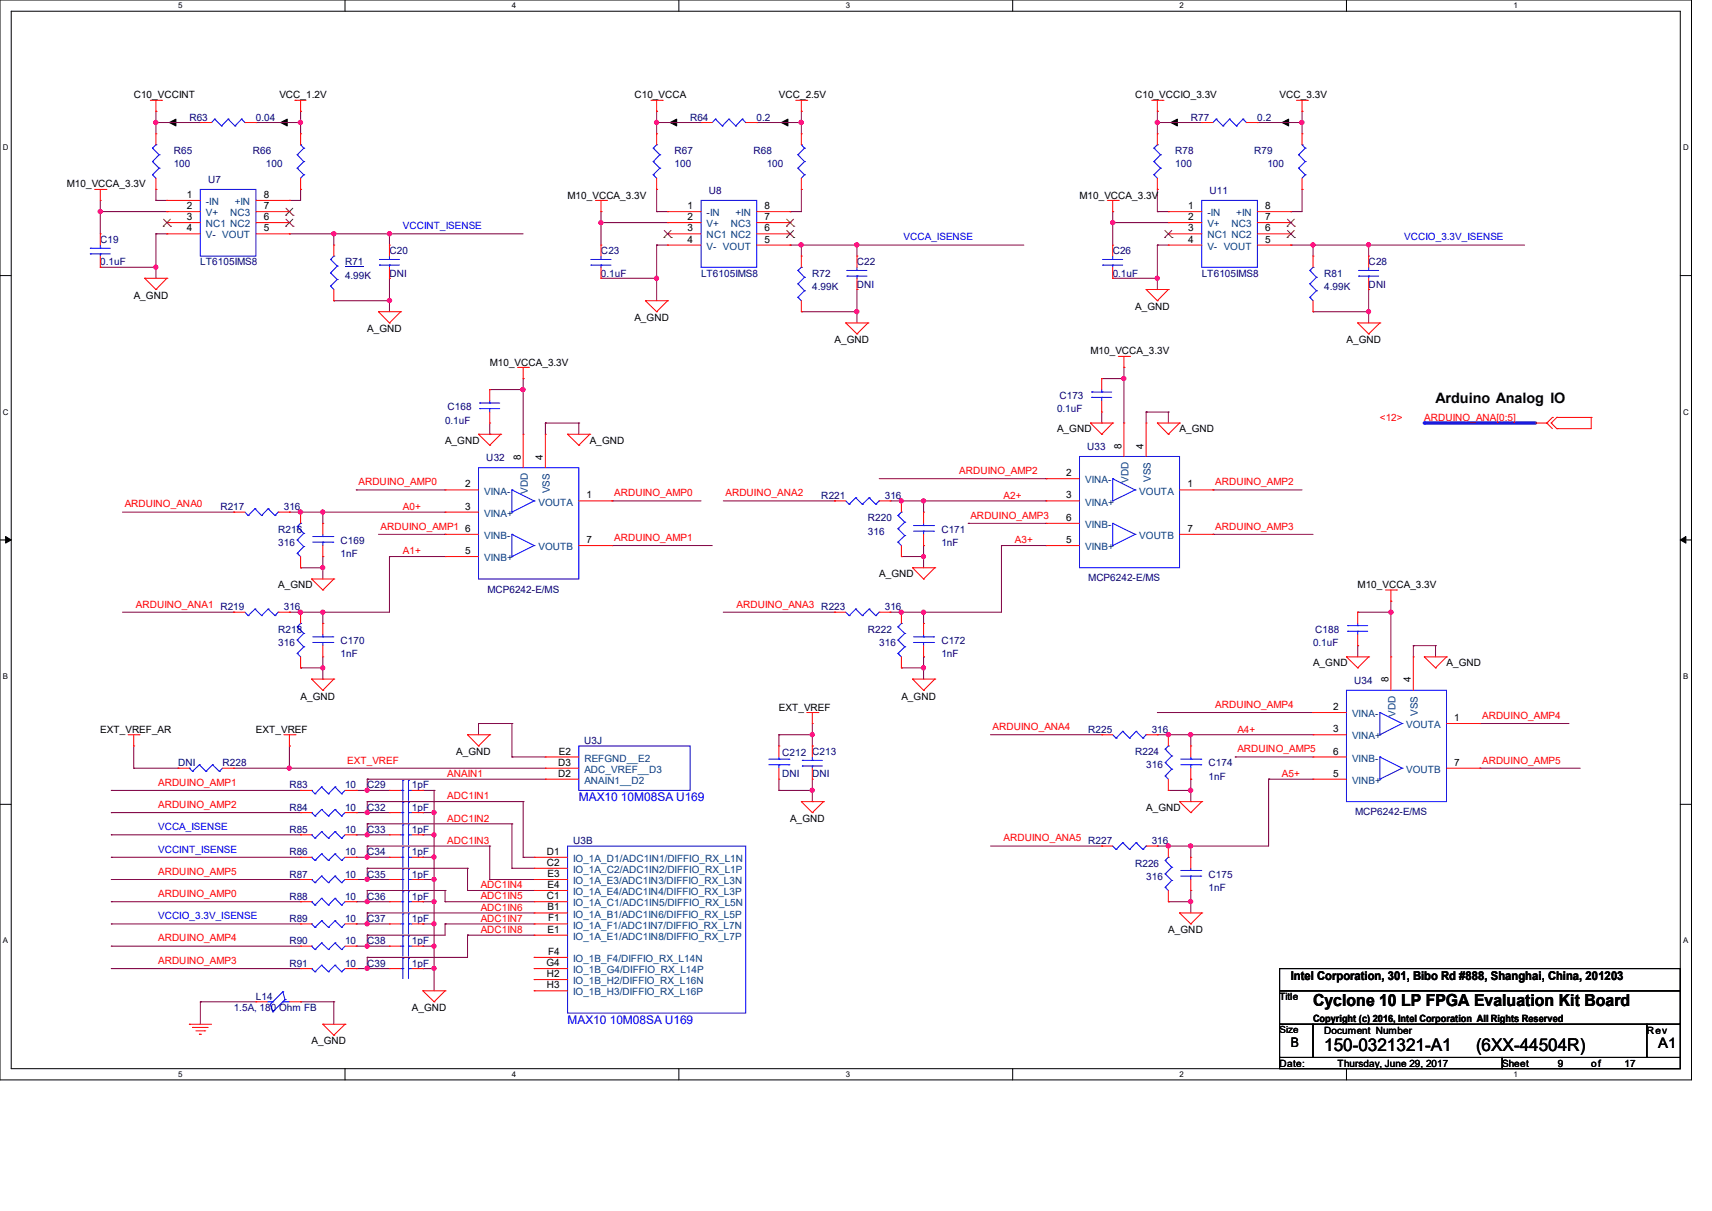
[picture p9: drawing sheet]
<svg xmlns="http://www.w3.org/2000/svg" width="297mm" height="210mm" viewBox="0 0 297 210" stroke-linecap="round" stroke-linejoin="round" font-family="sans-serif">
<defs><g id="words">
<g font-size="3">
<text x="229.7" y="182.3">150-0321321-A1</text>
<text x="256.1" y="182.3">(6XX-44504R)</text>
</g>
<text font-size="2.9" x="227.8" y="174.5">Cyclone 10 LP FPGA Evaluation Kit Board</text>
<g font-size="2.5">
<text x="249" y="69.9">Arduino Analog IO</text>
<text x="287.7" y="181.8">A1</text>
</g>
<text font-size="2.3" x="223.9" y="181.6">B</text>
<g font-size="2.1" fill="#00f">
<text x="100.4" y="139">MAX10 10M08SA U169</text>
<text x="98.5" y="177.6">MAX10 10M08SA U169</text>
</g>
<text font-size="2.1" x="223.9" y="170">Intel Corporation, 301, Bibo Rd #888, Shanghai, China, 201203</text>
<g font-size="1.7">
<text x="23.2" y="17.1">C10_VCCINT</text>
<text x="48.5" y="17.1">VCC_1.2V</text>
<text x="110.1" y="17.1">C10_VCCA</text>
<text x="135.1" y="17.1">VCC_2.5V</text>
<text x="196.9" y="17.1">C10_VCCIO_3.3V</text>
<text x="222" y="17.1">VCC_3.3V</text>
<text x="11.6" y="32.5">M10_VCCA_3.3V</text>
<text x="32.4" y="34.3">1</text>
<text x="45.8" y="34.3">8</text>
<text x="98.5" y="34.5">M10_VCCA_3.3V</text>
<text x="187.3" y="34.5">M10_VCCA_3.3V</text>
<text x="32.4" y="36.3">2</text>
<text x="32.4" y="40.1">4</text>
<text x="32.4" y="38.2">3</text>
<text x="45.8" y="40.1">5</text>
<text x="45.8" y="36.3">7</text>
<text x="45.8" y="38.2">6</text>
<text x="119.3" y="36.3">1</text>
<text x="119.3" y="38.2">2</text>
<text x="119.3" y="40.1">3</text>
<text x="132.6" y="38.2">7</text>
<text x="132.6" y="36.3">8</text>
<text x="132.6" y="40.1">6</text>
<text x="206.2" y="36.3">1</text>
<text x="206.2" y="38.2">2</text>
<text x="206.2" y="40.1">3</text>
<text x="219.5" y="38.2">7</text>
<text x="219.5" y="36.3">8</text>
<text x="219.5" y="40.1">6</text>
<text x="119.3" y="42.1">4</text>
<text x="132.6" y="42.1">5</text>
<text x="206.2" y="42.1">4</text>
<text x="219.5" y="42.1">5</text>
<text x="23.2" y="51.8">A_GND</text>
<text x="196.9" y="53.8">A_GND</text>
<text x="63.7" y="57.6">A_GND</text>
<text x="110.1" y="55.7">A_GND</text>
<text x="144.8" y="59.5">A_GND</text>
<text x="233.6" y="59.5">A_GND</text>
<text x="85" y="63.4">M10_VCCA_3.3V</text>
<text x="189.2" y="61.5">M10_VCCA_3.3V</text>
<text x="77.2" y="76.9">A_GND</text>
<text x="102.3" y="76.9">A_GND</text>
<text x="183.4" y="75">A_GND</text>
<text x="194.6" y="77.8" transform="rotate(-90 194.6 77.8)">8</text>
<text x="198.4" y="77.8" transform="rotate(-90 198.4 77.8)">4</text>
<text x="204.6" y="75">A_GND</text>
<text x="90.3" y="79.8" transform="rotate(-90 90.3 79.8)">8</text>
<text x="94.2" y="79.8" transform="rotate(-90 94.2 79.8)">4</text>
<text x="184.9" y="82.6">2</text>
<text x="80.7" y="84.5">2</text>
<text x="80.7" y="88.4">3</text>
<text x="101.8" y="86.4">1</text>
<text x="184.9" y="86.4">3</text>
<text x="206" y="84.5">1</text>
<text x="80.7" y="92.2">6</text>
<text x="101.8" y="94.2">7</text>
<text x="184.9" y="90.3">6</text>
<text x="184.9" y="94.2">5</text>
<text x="206" y="92.2">7</text>
<text x="80.7" y="96.1">5</text>
<text x="152.5" y="100.1">A_GND</text>
<text x="48.3" y="102">A_GND</text>
<text x="235.5" y="102">M10_VCCA_3.3V</text>
<text x="227.8" y="115.5">A_GND</text>
<text x="240.9" y="118.4" transform="rotate(-90 240.9 118.4)">8</text>
<text x="244.8" y="118.4" transform="rotate(-90 244.8 118.4)">4</text>
<text x="250.9" y="115.5">A_GND</text>
<text x="52.2" y="121.3">A_GND</text>
<text x="135.1" y="123.2">EXT_VREF</text>
<text x="156.4" y="121.3">A_GND</text>
<text x="231.3" y="123.1">2</text>
<text x="252.3" y="125">1</text>
<text x="17.4" y="127.1">EXT_VREF_AR</text>
<text x="44.4" y="127.1">EXT_VREF</text>
<text x="79.2" y="131">A_GND</text>
<text x="96.9" y="130.8">E2</text>
<text x="231.3" y="127">3</text>
<text x="231.3" y="130.8">6</text>
<text x="96.8" y="132.8">D3</text>
<text x="96.8" y="134.7">D2</text>
<text x="231.3" y="134.7">5</text>
<text x="252.3" y="132.8">7</text>
<text x="137.1" y="142.5">A_GND</text>
<text x="198.8" y="140.6">A_GND</text>
<text x="94.9" y="148.2">D1</text>
<text x="94.9" y="150.2">C2</text>
<text x="94.9" y="156">C1</text>
<text x="95" y="152.1">E3</text>
<text x="95" y="154">E4</text>
<text x="95" y="157.9">B1</text>
<text x="95" y="161.8">E1</text>
<text x="95.1" y="159.8">F1</text>
<text x="202.7" y="161.8">A_GND</text>
<text x="94.8" y="167.6">G4</text>
<text x="95.1" y="165.6">F4</text>
<text x="94.9" y="169.5">H2</text>
<text x="94.9" y="171.4">H3</text>
<text x="222" y="173.4">Title</text>
<text x="71.5" y="175.3">A_GND</text>
<text x="222" y="179.2">Size</text>
<text x="227.8" y="177.3">Copyright (c) 2016, Intel Corporation All Rights Reserved</text>
<text x="229.7" y="179.2">Document Number</text>
<text x="285.7" y="179.2">Rev</text>
<text x="54.1" y="181.1">A_GND</text>
<text x="222" y="185">Date:</text>
<text x="232.1" y="185">Thursday, June 29, 2017</text>
<text x="260.6" y="185">Sheet</text>
<text x="270.2" y="185">9</text>
<text x="276.1" y="185">of</text>
<text x="281.8" y="185">17</text>
</g>
<g font-size="1.7" fill="#000080">
<text x="32.8" y="20.9">R63</text>
<text x="44.4" y="20.9">0.04</text>
<text x="119.7" y="20.9">R64</text>
<text x="131.3" y="20.9">0.2</text>
<text x="206.6" y="20.9">R77</text>
<text x="218.1" y="20.9">0.2</text>
<text x="30.1" y="26.7">R65</text>
<text x="30.1" y="29">100</text>
<text x="43.9" y="26.7">R66</text>
<text x="46.1" y="29">100</text>
<text x="117" y="26.7">R67</text>
<text x="117" y="29">100</text>
<text x="130.7" y="26.7">R68</text>
<text x="133" y="29">100</text>
<text x="203.9" y="26.7">R78</text>
<text x="203.9" y="29">100</text>
<text x="217.6" y="26.7">R79</text>
<text x="219.9" y="29">100</text>
<text x="36.1" y="31.7">U7</text>
<text x="123" y="33.7">U8</text>
<text x="209.8" y="33.7">U11</text>
<text x="17.4" y="42.2">C19</text>
<text x="17.4" y="46">0.1uF</text>
<text x="34.8" y="46">LT6105IMS8</text>
<text x="59.9" y="46">R71</text>
<text x="67.6" y="44.1">C20</text>
<text x="67.6" y="48">DNI</text>
<text x="104.3" y="44.1">C23</text>
<text x="104.3" y="48">0.1uF</text>
<text x="121.6" y="48">LT6105IMS8</text>
<text x="140.9" y="48">R72</text>
<text x="148.7" y="46">C22</text>
<text x="193" y="44.1">C26</text>
<text x="193" y="48">0.1uF</text>
<text x="208.5" y="48">LT6105IMS8</text>
<text x="229.7" y="48">R81</text>
<text x="237.4" y="46">C28</text>
<text x="59.9" y="48.3">4.99K</text>
<text x="140.9" y="50.3">4.99K</text>
<text x="148.7" y="49.9">DNI</text>
<text x="229.7" y="50.3">4.99K</text>
<text x="237.4" y="49.9">DNI</text>
<text x="77.6" y="71.1">C168</text>
<text x="183.4" y="71.5">0.1uF</text>
<text x="183.8" y="69.2">C173</text>
<text x="77.2" y="73.4">0.1uF</text>
<text x="84.4" y="80">U32</text>
<text x="188.6" y="78.1">U33</text>
<text x="38.2" y="88.5">R217</text>
<text x="49.2" y="88.5">316</text>
<text x="142.5" y="86.6">R221</text>
<text x="153.5" y="86.6">316</text>
<text x="48.3" y="92.4">R216</text>
<text x="48.3" y="94.7">316</text>
<text x="59.1" y="94.3">C169</text>
<text x="150.6" y="90.4">R220</text>
<text x="150.6" y="92.7">316</text>
<text x="163.3" y="92.4">C171</text>
<text x="163.3" y="94.7">1nF</text>
<text x="59.1" y="96.6">1nF</text>
<text x="188.8" y="100.8">MCP6242-E/MS</text>
<text x="38.2" y="105.9">R219</text>
<text x="49.2" y="105.9">316</text>
<text x="84.6" y="102.8">MCP6242-E/MS</text>
<text x="142.5" y="105.9">R223</text>
<text x="153.5" y="105.9">316</text>
<text x="48.3" y="109.7">R218</text>
<text x="48.3" y="112.1">316</text>
<text x="59.1" y="111.7">C170</text>
<text x="59.1" y="114">1nF</text>
<text x="150.6" y="109.7">R222</text>
<text x="152.5" y="112.1">316</text>
<text x="163.3" y="111.7">C172</text>
<text x="163.3" y="114">1nF</text>
<text x="227.8" y="112.1">0.1uF</text>
<text x="228.2" y="109.7">C188</text>
<text x="234.9" y="118.6">U34</text>
<text x="101.3" y="129">U3J</text>
<text x="135.7" y="131.1">C212 C213</text>
<text x="188.8" y="127.1">R225</text>
<text x="196.9" y="131">R224</text>
<text x="199.8" y="127.1">316</text>
<text x="30.9" y="132.9">DNI</text>
<text x="38.6" y="132.9">R228</text>
<text x="50.2" y="136.7">R83</text>
<text x="59.9" y="136.7">10</text>
<text x="63.7" y="136.7">C29</text>
<text x="71.5" y="136.7">1pF</text>
<text x="135.7" y="134.8">DNI</text>
<text x="140.9" y="134.8">DNI</text>
<text x="198.8" y="133.3">316</text>
<text x="209.7" y="132.9">C174</text>
<text x="209.7" y="135.2">1nF</text>
<text x="50.2" y="140.6">R84</text>
<text x="59.9" y="140.6">10</text>
<text x="63.7" y="140.6">C32</text>
<text x="71.5" y="140.6">1pF</text>
<text x="235.1" y="141.4">MCP6242-E/MS</text>
<text x="50.2" y="144.5">R85</text>
<text x="50.2" y="148.3">R86</text>
<text x="59.9" y="144.5">10</text>
<text x="59.9" y="148.3">10</text>
<text x="63.7" y="144.5">C33</text>
<text x="63.7" y="148.3">C34</text>
<text x="71.5" y="144.5">1pF</text>
<text x="71.5" y="148.3">1pF</text>
<text x="99.4" y="146.4">U3B</text>
<text x="188.8" y="146.4">R227</text>
<text x="199.8" y="146.4">316</text>
<text x="50.2" y="152.2">R87</text>
<text x="59.9" y="152.2">10</text>
<text x="63.7" y="152.2">C35</text>
<text x="71.5" y="152.2">1pF</text>
<text x="196.9" y="150.3">R226</text>
<text x="198.8" y="152.6">316</text>
<text x="209.7" y="152.2">C175</text>
<text x="209.7" y="154.5">1nF</text>
<text x="50.2" y="159.9">R89</text>
<text x="50.2" y="156">R88</text>
<text x="59.9" y="159.9">10</text>
<text x="59.9" y="156">10</text>
<text x="63.7" y="156">C36</text>
<text x="63.7" y="159.9">C37</text>
<text x="71.5" y="156">1pF</text>
<text x="71.5" y="159.9">1pF</text>
<text x="50.2" y="163.8">R90</text>
<text x="50.2" y="167.6">R91</text>
<text x="59.9" y="163.8">10</text>
<text x="59.9" y="167.6">10</text>
<text x="63.7" y="163.8">C38</text>
<text x="63.7" y="167.6">C39</text>
<text x="71.5" y="163.8">1pF</text>
<text x="71.5" y="167.6">1pF</text>
<text x="44.4" y="173.4">L14</text>
<text x="40.6" y="175.3">1.5A, 180 Ohm FB</text>
</g>
<g font-size="1.7" fill="#004080">
<text x="35.7" y="35.6">-IN</text>
<text x="40.7" y="35.6">+IN</text>
<text x="35.7" y="37.5">V+</text>
<text x="35.7" y="41.4">V- VOUT</text>
<text x="35.7" y="39.4">NC1 NC2</text>
<text x="39.9" y="37.5">NC3</text>
<text x="122.6" y="37.5">-IN</text>
<text x="122.6" y="39.4">V+</text>
<text x="122.6" y="41.4">NC1 NC2</text>
<text x="126.8" y="39.4">NC3</text>
<text x="127.6" y="37.5">+IN</text>
<text x="209.5" y="37.5">-IN</text>
<text x="209.5" y="39.4">V+</text>
<text x="209.5" y="41.4">NC1 NC2</text>
<text x="213.7" y="39.4">NC3</text>
<text x="214.5" y="37.5">+IN</text>
<text x="122.6" y="43.3">V- VOUT</text>
<text x="209.5" y="43.3">V- VOUT</text>
<text x="188.3" y="83.8">VINA-</text>
<text x="195.8" y="83.7" transform="rotate(-90 195.8 83.7)">VDD</text>
<text x="199.6" y="83.6" transform="rotate(-90 199.6 83.6)">VSS</text>
<text x="84" y="85.8">VINA-</text>
<text x="84" y="89.6">VINA+</text>
<text x="91.6" y="85.7" transform="rotate(-90 91.6 85.7)">VDD</text>
<text x="93.4" y="87.7">VOUTA</text>
<text x="95.4" y="85.5" transform="rotate(-90 95.4 85.5)">VSS</text>
<text x="188.3" y="87.7">VINA+</text>
<text x="197.6" y="85.8">VOUTA</text>
<text x="84" y="93.5">VINB-</text>
<text x="93.4" y="95.4">VOUTB</text>
<text x="188.3" y="91.6">VINB-</text>
<text x="188.3" y="95.4">VINB+</text>
<text x="197.6" y="93.5">VOUTB</text>
<text x="84" y="97.3">VINB+</text>
<text x="234.6" y="124.4">VINA-</text>
<text x="242.1" y="124.3" transform="rotate(-90 242.1 124.3)">VDD</text>
<text x="246" y="124.1" transform="rotate(-90 246 124.1)">VSS</text>
<text x="234.6" y="128.2">VINA+</text>
<text x="244" y="126.3">VOUTA</text>
<text x="101.4" y="132.1">REFGND__E2</text>
<text x="101.4" y="134">ADC_VREF__D3</text>
<text x="101.4" y="135.9">ANAIN1__D2</text>
<text x="234.6" y="132.1">VINB-</text>
<text x="234.6" y="135.9">VINB+</text>
<text x="244" y="134">VOUTB</text>
<text x="99.4" y="149.5">IO_1A_D1/ADC1IN1/DIFFIO_RX_L1N</text>
<text x="99.4" y="151.4">IO_1A_C2/ADC1IN2/DIFFIO_RX_L1P</text>
<text x="99.4" y="153.3">IO_1A_E3/ADC1IN3/DIFFIO_RX_L3N</text>
<text x="99.4" y="155.2">IO_1A_E4/ADC1IN4/DIFFIO_RX_L3P</text>
<text x="99.4" y="157.2">IO_1A_C1/ADC1IN5/DIFFIO_RX_L5N</text>
<text x="99.4" y="159.1">IO_1A_B1/ADC1IN6/DIFFIO_RX_L5P</text>
<text x="99.4" y="161">IO_1A_F1/ADC1IN7/DIFFIO_RX_L7N</text>
<text x="99.4" y="163">IO_1A_E1/ADC1IN8/DIFFIO_RX_L7P</text>
<text x="99.4" y="166.8">IO_1B_F4/DIFFIO_RX_L14N</text>
<text x="99.4" y="168.8">IO_1B_G4/DIFFIO_RX_L14P</text>
<text x="99.4" y="170.7">IO_1B_H2/DIFFIO_RX_L16N</text>
<text x="99.4" y="172.6">IO_1B_H3/DIFFIO_RX_L16P</text>
</g>
<g font-size="1.7" fill="#00f">
<text x="69.9" y="39.7">VCCINT_ISENSE</text>
<text x="156.8" y="41.7">VCCA_ISENSE</text>
<text x="243.6" y="41.7">VCCIO_3.3V_ISENSE</text>
<text x="27.4" y="144">VCCA_ISENSE</text>
<text x="27.4" y="147.9">VCCINT_ISENSE</text>
<text x="27.4" y="159.4">VCCIO_3.3V_ISENSE</text>
</g>
<g font-size="1.7" fill="#f00">
<text x="239.4" y="73.1">&lt;12&gt;</text>
<text x="247.1" y="73.1">ARDUINO_ANA[0:5]</text>
<text x="166.4" y="82.2">ARDUINO_AMP2</text>
<text x="21.6" y="88">ARDUINO_ANA0</text>
<text x="62.2" y="84.2">ARDUINO_AMP0</text>
<text x="69.9" y="88.4">A0+</text>
<text x="106.5" y="86.1">ARDUINO_AMP0</text>
<text x="125.9" y="86.1">ARDUINO_ANA2</text>
<text x="168.4" y="90">ARDUINO_AMP3</text>
<text x="174.1" y="86.5">A2+</text>
<text x="210.8" y="84.2">ARDUINO_AMP2</text>
<text x="66" y="91.9">ARDUINO_AMP1</text>
<text x="106.5" y="93.8">ARDUINO_AMP1</text>
<text x="176.1" y="94.2">A3+</text>
<text x="210.8" y="91.9">ARDUINO_AMP3</text>
<text x="69.9" y="96.1">A1+</text>
<text x="23.6" y="105.4">ARDUINO_ANA1</text>
<text x="127.8" y="105.4">ARDUINO_ANA3</text>
<text x="210.8" y="122.8">ARDUINO_AMP4</text>
<text x="257.1" y="124.7">ARDUINO_AMP4</text>
<text x="172.2" y="126.6">ARDUINO_ANA4</text>
<text x="214.7" y="127">A4+</text>
<text x="214.7" y="130.5">ARDUINO_AMP5</text>
<text x="27.4" y="136.3">ARDUINO_AMP1</text>
<text x="60.2" y="132.4">EXT_VREF</text>
<text x="77.6" y="134.7">ANAIN1</text>
<text x="222.4" y="134.7">A5+</text>
<text x="257.1" y="132.4">ARDUINO_AMP5</text>
<text x="27.4" y="140.1">ARDUINO_AMP2</text>
<text x="77.6" y="138.6">ADC1IN1</text>
<text x="77.6" y="142.5">ADC1IN2</text>
<text x="77.6" y="146.3">ADC1IN3</text>
<text x="174.1" y="145.9">ARDUINO_ANA5</text>
<text x="27.4" y="151.7">ARDUINO_AMP5</text>
<text x="27.4" y="155.6">ARDUINO_AMP0</text>
<text x="83.4" y="154">ADC1IN4</text>
<text x="83.4" y="156">ADC1IN5</text>
<text x="83.4" y="157.9">ADC1IN6</text>
<text x="83.4" y="159.8">ADC1IN7</text>
<text x="83.4" y="161.8">ADC1IN8</text>
<text x="27.4" y="163.3">ARDUINO_AMP4</text>
<text x="27.4" y="167.2">ARDUINO_AMP3</text>
</g>
<g font-size="1.4">
<text x="30.9" y="1.4">5</text>
<text x="88.8" y="1.4">4</text>
<text x="146.7" y="1.4">3</text>
<text x="204.6" y="1.4">2</text>
<text x="262.6" y="1.4">1</text>
<text x=".5" y="26.1">D</text>
<text x="292" y="26.1">D</text>
<text x=".5" y="71.9">C</text>
<text x="292" y="71.9">C</text>
<text x=".5" y="117.8">B</text>
<text x="292" y="117.8">B</text>
<text x=".5" y="163.6">A</text>
<text x="292" y="163.6">A</text>
<text x="30.9" y="186.8">5</text>
<text x="88.8" y="186.8">4</text>
<text x="146.7" y="186.8">3</text>
<text x="204.6" y="186.8">2</text>
<text x="262.6" y="186.8">1</text>
</g>
</g></defs>
<path d="M0 0h293.5v187.3h-293.5zM1.9 1.9h289.6v183.4h-289.6z" fill="none" stroke="#000" stroke-width=".17"/>
<g fill="#fff">
<path d="M30.9 .2h.8v1.5h-.8z"/>
<path d="M30.9 185.5h.8v1.6h-.8z"/>
</g>
<path d="M59.9 0v1.9M59.9 185.3v2" fill="none" stroke="#000" stroke-width=".17"/>
<g fill="#fff">
<path d="M88.8 .2h.8v1.5h-.8z"/>
<path d="M88.8 185.5h.8v1.6h-.8z"/>
</g>
<path d="M117.8 0v1.9M117.8 185.3v2" fill="none" stroke="#000" stroke-width=".17"/>
<g fill="#fff">
<path d="M146.7 .2h.8v1.5h-.8z"/>
<path d="M146.7 185.5h.8v1.6h-.8z"/>
</g>
<path d="M175.7 0v1.9M175.7 185.3v2" fill="none" stroke="#000" stroke-width=".17"/>
<g fill="#fff">
<path d="M204.6 .2h.8v1.5h-.8z"/>
<path d="M204.6 185.5h.8v1.6h-.8z"/>
</g>
<path d="M233.6 0v1.9M233.6 185.3v2" fill="none" stroke="#000" stroke-width=".17"/>
<g fill="#fff">
<path d="M262.6 .2h.7v1.5h-.7z"/>
<path d="M262.6 185.5h.7v1.6h-.7z"/>
<path d="M.5 24.8h1v1.6h-1z"/>
<path d="M292 24.8h1v1.6h-1z"/>
<path d="M.5 70.7h1v1.5h-1z"/>
<path d="M292 70.7h1v1.5h-1z"/>
</g>
<path d="M0 47.8h1.9M291.5 47.8h2" fill="none" stroke="#000" stroke-width=".17"/>
<g fill="#fff">
<path d="M.5 116.5h.9v1.6h-.9z"/>
<path d="M292 116.5h.9v1.6h-.9z"/>
</g>
<path d="M0 93.6h1.9M291.5 93.6h2" fill="none" stroke="#000" stroke-width=".17"/>
<path d="M1 93l.9 .6-.9 .6zM291.5 93.6l1-.6v1.2z" fill="#000" stroke="#000" stroke-width=".17"/>
<g fill="#fff">
<path d="M.5 162.4h.9v1.5h-.9z"/>
<path d="M292 162.4h.9v1.5h-.9z"/>
</g>
<path d="M0 139.5h1.9M291.5 139.5h2" fill="none" stroke="#000" stroke-width=".17"/>
<g fill="#000" stroke="#000" stroke-width=".17">
<path d="M29.4 21.3l1.1-.6v1.1z" fill-rule="evenodd"/>
<path d="M48.7 21.3l1.1-.6v1.1z" fill-rule="evenodd"/>
<path d="M116.2 21.3l1.2-.6v1.1z" fill-rule="evenodd"/>
<path d="M135.6 21.3l1.1-.6v1.1z" fill-rule="evenodd"/>
<path d="M203.1 21.3l1.2-.6v1.1z" fill-rule="evenodd"/>
<path d="M222.4 21.3l1.2-.6v1.1z" fill-rule="evenodd"/>
</g>
<g fill="none" stroke="#800040" stroke-width=".17">
<path d="M27.1 19.3h.1M27.1 19.3v3.9M52.2 19.3h.1M52.2 19.3v3.9M113.9 19.3h.1M113.9 19.3v3.9M139 19.3h.1M139 19.3v3.9M200.8 19.3h.1M200.8 19.3v3.9M225.9 19.3h.1M225.9 19.3v3.9"/>
<path d="M17.4 36.7h.1M17.4 36.7h11.6M17.4 36.7v3.9M27.1 32.9h.1M27.1 34.8h.1M27.1 21.3h.1M27.1 21.3h7.7M27.1 32.9v1.9M27.1 34.8h1.9M44.4 21.3h.1M44.4 21.3h7.8M50.2 34.8h.1"/>
<path d="M52.2 32.9h.1M52.2 21.3h.1M52.2 32.9v1.9h-2M104.3 36.7h.1M104.3 38.6h.1M104.3 36.7v5.8M104.3 38.6h11.5M113.9 36.7h.1M113.9 32.9h.1M113.9 21.3h.1M113.9 21.3h7.7M113.9 36.7h1.9"/>
<path d="M113.9 32.9v3.8M131.3 21.3h.1M131.3 21.3h7.7M137.1 36.7h.1M139 32.9h.1M139 21.3h.1M139 32.9v3.8h-1.9M193 38.6h.1M193 36.7h.1M193 38.6h9.7M193 36.7v5.8M200.8 36.7h.1"/>
<path d="M200.8 32.9h.1M200.8 21.3h.1M200.8 21.3h7.7M200.8 36.7h1.9M200.8 32.9v3.8M218.1 21.3h.1M218.1 21.3h7.8M223.9 36.7h.1M225.9 32.9h.1M225.9 21.3h.1M225.9 32.9v3.8h-2M17.4 46.4h.1"/>
<path d="M17.4 46.4h9.7M27.1 40.6h.1M27.1 46.4h.1M27.1 40.6v7.7M27.1 40.6h1.9M50.2 40.6h.1M50.2 40.6h40.6M57.9 40.6h.1M57.9 52.2h.1M57.9 40.6v1.9M57.9 52.2h9.7M67.6 40.6h.1"/>
<path d="M67.6 52.2h.1M67.6 48.3h.1M67.6 40.6v1.9M67.6 48.3v5.8M104.3 48.3h.1M104.3 48.3h9.6M113.9 42.5h.1M113.9 48.3h.1M113.9 42.5v9.7M113.9 42.5h1.9M137.1 42.5h.1M137.1 42.5h40.5"/>
<path d="M139 54.1h.1M139 42.5h.1M139 42.5v1.9M139 54.1h9.7M148.7 54.1h.1M148.7 50.2h.1M148.7 42.5h.1M148.7 42.5v1.9M148.7 50.2v5.8M193 48.3h.1M193 48.3h7.8M200.8 48.3h.1"/>
<path d="M200.8 42.5h.1M200.8 42.5h1.9M200.8 42.5v7.7M223.9 42.5h.1M223.9 42.5h40.6M227.8 54.1h.1M227.8 42.5h.1M227.8 54.1h9.6M227.8 42.5v1.9M237.4 54.1h.1M237.4 50.2h.1M237.4 42.5h.1"/>
<path d="M237.4 42.5v1.9M237.4 50.2v5.8M50.2 133.2h.1M50.2 133.2h44.4M61.8 137.1h.1M61.8 137.1h5.8M63.7 139h.1M63.7 135.1h.1M63.7 137.1h.1M63.7 139h27.1M63.7 135.1v2M63.7 139v1.9"/>
<path d="M63.7 135.1h30.9M73.4 137.1h.1M73.4 137.1h1.9M75.3 137.1h.1M75.3 137.1v34.7M83 125.5h.1M83 125.5h5.8M83 125.5v1.9M88.8 131.3h.1M88.8 125.5h.1M88.8 125.5v5.8M88.8 131.3h5.8"/>
<path d="M90.8 139h.1M90.8 139v9.7M61.8 140.9h.1M61.8 144.8h.1M61.8 148.7h.1M61.8 152.5h.1M61.8 156.4h.1M61.8 140.9h5.8M61.8 144.8h5.8M61.8 148.7h5.8M61.8 152.5h5.8M61.8 156.4h5.8"/>
<path d="M63.7 158.3h.1M63.7 140.9h.1M63.7 142.9h.1M63.7 144.8h.1M63.7 146.7h.1M63.7 148.7h.1M63.7 150.6h.1M63.7 152.5h.1M63.7 154.4h.1M63.7 156.4h.1M63.7 150.6h17.4M63.7 154.4h13.5"/>
<path d="M63.7 158.3h29M63.7 142.9v1.9M63.7 146.7v2M63.7 150.6v1.9M63.7 154.4v2M63.7 158.3v1.9M63.7 142.9h25.1M63.7 146.7h21.3M73.4 140.9h.1M73.4 144.8h.1M73.4 148.7h.1M73.4 152.5h.1"/>
<path d="M73.4 156.4h.1M73.4 140.9h1.9M73.4 144.8h1.9M73.4 148.7h1.9M73.4 152.5h1.9M73.4 156.4h1.9M75.3 140.9h.1M75.3 144.8h.1M75.3 148.7h.1M75.3 152.5h.1M75.3 156.4h.1M77.2 156.4h.1"/>
<path d="M77.2 154.4h.1M77.2 156.4h15.5M77.2 154.4v2M81.1 154.4h.1M81.1 150.6h.1M81.1 154.4h11.6M81.1 150.6v3.8M85 152.5h.1M85 146.7h.1M85 152.5h7.7M85 146.7v5.8M88.8 142.9h.1"/>
<path d="M88.8 150.6h.1M88.8 142.9v7.7M88.8 150.6h3.9M90.8 148.7h.1M90.8 148.7h1.9M34.8 173.7h.1M34.8 173.7h9.6M34.8 173.7v3.9M52.2 173.7h.1M52.2 173.7h5.7M57.9 173.7h.1M57.9 173.7v3.9"/>
<path d="M61.8 160.2h.1M61.8 164.1h.1M61.8 168h.1M61.8 160.2h5.8M61.8 164.1h5.8M61.8 168h5.8M63.7 160.2h.1M63.7 162.2h.1M63.7 164.1h.1M63.7 166h.1M63.7 168h.1M63.7 162.2v1.9"/>
<path d="M63.7 166v2M73.4 160.2h.1M73.4 164.1h.1M73.4 168h.1M73.4 160.2h1.9M73.4 164.1h1.9M73.4 168h1.9M75.3 160.2h.1M75.3 164.1h.1M75.3 168h.1M77.2 160.2h.1M77.2 160.2h15.5"/>
<path d="M77.2 160.2v2h-13.5M81.1 162.2h.1M81.1 162.2v3.8h-17.4M81.1 162.2h11.6"/>
</g>
<g fill="#f0f" stroke="#f0f" stroke-width=".17">
<circle cx="52.1" cy="21.2" r=".37"/>
<circle cx="27" cy="21.2" r=".36"/>
<circle cx="57.9" cy="40.5" r=".37"/>
<circle cx="139" cy="21.2" r=".37"/>
<circle cx="113.9" cy="21.2" r=".36"/>
<circle cx="104.2" cy="38.6" r=".36"/>
<circle cx="50.2" cy="133.2" r=".36"/>
<circle cx="63.7" cy="148.6" r=".36"/>
<circle cx="63.7" cy="160.2" r=".36"/>
<circle cx="63.7" cy="167.9" r=".36"/>
<circle cx="63.7" cy="140.9" r=".36"/>
<circle cx="63.7" cy="144.8" r=".36"/>
<circle cx="63.7" cy="152.5" r=".36"/>
<circle cx="63.7" cy="156.4" r=".36"/>
<circle cx="63.7" cy="164.1" r=".36"/>
<circle cx="75.3" cy="140.9" r=".36"/>
<circle cx="75.3" cy="144.8" r=".36"/>
<circle cx="75.3" cy="148.6" r=".36"/>
<circle cx="75.3" cy="152.5" r=".36"/>
<circle cx="75.3" cy="156.4" r=".36"/>
<circle cx="75.3" cy="160.2" r=".36"/>
<circle cx="75.3" cy="164.1" r=".36"/>
<circle cx="75.3" cy="167.9" r=".36"/>
<circle cx="27" cy="46.3" r=".36"/>
<circle cx="113.9" cy="48.3" r=".36"/>
<circle cx="67.6" cy="40.5" r=".37"/>
<circle cx="67.6" cy="52.1" r=".37"/>
<circle cx="148.6" cy="54" r=".37"/>
<circle cx="148.6" cy="42.5" r=".37"/>
<circle cx="139" cy="42.5" r=".37"/>
<circle cx="63.7" cy="137.1" r=".36"/>
<circle cx="200.8" cy="48.3" r=".36"/>
<circle cx="237.4" cy="54" r=".36"/>
<circle cx="227.8" cy="42.5" r=".36"/>
<circle cx="237.4" cy="42.5" r=".36"/>
<circle cx="193" cy="38.6" r=".37"/>
<circle cx="200.8" cy="21.2" r=".36"/>
<circle cx="225.9" cy="21.2" r=".37"/>
</g>
<path d="M247.1 73.4h19.3" fill="none" stroke="#00f" stroke-width=".55"/>
<circle cx="247.1" cy="73.4" r=".28" fill="#00f"/>
<g fill="none" stroke="#800040" stroke-width=".17">
<path d="M17.4 36.7h.1M17.4 34.8v1.9M85 67.6h.1M85 75.3h.1M85 67.6h5.8M85 73.4v1.9M90.8 65.7h.1M90.8 67.6h.1M90.8 65.7v9.6M94.6 73.4h.1M94.6 73.4h5.8M94.6 73.4v1.9"/>
<path d="M100.4 73.4h.1M100.4 73.4v1.9M191.1 73.4h.1M191.1 65.7h.1M191.1 71.5v1.9M191.1 65.7h3.9M195 63.7h.1M195 65.7h.1M195 63.7v9.7M198.8 71.5h.1M198.8 71.5h3.9M198.8 71.5v1.9"/>
<path d="M202.7 71.5h.1M202.7 71.5v1.9M21.3 88.8h19.3M40.6 88.8h.1M50.2 88.8h.1M50.2 88.8h27M52.2 88.8h.1M52.2 98.5h.1M52.2 98.5h3.8M56 98.5h.1M56 88.8h.1M56 96.5h.1"/>
<path d="M56 88.8v2M56 96.5v3.9M61.8 85h.1M61.8 85h15.4M65.7 92.7h11.5M67.6 96.5h.1M67.6 96.5v9.7h-17.4M67.6 96.5h9.6M77.2 92.7h.1M106.2 86.9h.1M106.2 94.6h.1M106.2 86.9h15.4"/>
<path d="M106.2 94.6h17.4M125.5 86.9h19.3M144.8 86.9h.1M152.5 83h29M154.4 86.9h27.1M156.4 86.9h.1M156.4 96.5h.1M156.4 96.5h3.8M160.2 86.9h.1M160.2 96.5h.1M160.2 94.6h.1M160.2 86.9v1.9"/>
<path d="M160.2 94.6v3.9M168 90.8h.1M168 90.8h13.5M173.7 94.6h.1M173.7 94.6v11.6h-19.3M173.7 94.6h7.8M181.5 83h.1M210.4 85h.1M210.4 92.7h.1M210.4 92.7h17.4M210.4 85h15.5M21.3 106.2h19.3"/>
<path d="M40.6 106.2h.1M50.2 106.2h.1M52.2 115.8h.1M52.2 106.2h.1M52.2 115.8h3.8M56 108.1h.1M56 115.8h.1M56 106.2h.1M56 117.8h.1M56 106.2v1.9M56 113.9v3.9M125.5 106.2h19.3"/>
<path d="M144.8 106.2h.1M154.4 106.2h.1M156.4 106.2h.1M156.4 115.8h.1M156.4 115.8h3.8M160.2 106.2h.1M160.2 113.9h.1M160.2 115.8h.1M160.2 106.2v1.9M160.2 113.9v3.9M235.5 106.2h.1M235.5 112h.1"/>
<path d="M235.5 106.2h5.8M235.5 112v1.9M241.3 106.2h.1M241.3 104.3h.1M241.3 104.3v9.6M245.2 112h.1M245.2 112h3.8M245.2 112v1.9M249 112h.1M249 112v1.9M19.3 137.1h.1M19.3 137.1h32.9"/>
<path d="M23.2 133.2h.1M23.2 133.2h7.7M23.2 129.4v3.8M30.9 133.2h.1M40.6 133.2h9.6M50.2 129.4h.1M50.2 133.2h.1M50.2 129.4v3.8M135.1 137.1h.1M135.1 127.4h.1M135.1 127.4h5.8M135.1 137.1h5.8"/>
<path d="M135.1 127.4v2M135.1 135.1v2M140.9 137.1h.1M140.9 139h.1M140.9 127.4h.1M140.9 129.4h.1M140.9 125.5v3.9M140.9 135.1v3.9M171.8 127.4h19.3M191.1 127.4h.1M200.8 127.4h.1M200.8 123.6h.1"/>
<path d="M200.8 127.4h27M200.8 123.6h27M202.7 137.1h.1M202.7 127.4h.1M202.7 137.1h3.9M206.6 137.1h.1M206.6 127.4h.1M206.6 135.1h.1M206.6 127.4v2M206.6 135.1v3.9M214.3 131.3h.1M214.3 131.3h13.5"/>
<path d="M220.1 135.1h.1M220.1 135.1v11.6h-19.3M220.1 135.1h7.7M256.8 133.2h.1M256.8 125.5h.1M256.8 133.2h17.4M256.8 125.5h15.4M19.3 140.9h.1M19.3 148.7h.1M19.3 152.5h.1M19.3 156.4h.1M19.3 144.8h.1"/>
<path d="M19.3 156.4h32.9M19.3 140.9h32.9M19.3 148.7h32.9M19.3 152.5h32.9M19.3 144.8h32.9M171.8 146.7h19.3M191.1 146.7h.1M200.8 146.7h.1M202.7 156.4h.1M202.7 146.7h.1M202.7 156.4h3.9M206.6 146.7h.1"/>
<path d="M206.6 154.4h.1M206.6 156.4h.1M206.6 146.7v2M206.6 154.4v3.9M19.3 160.2h.1M19.3 164.1h.1M19.3 168h.1M19.3 160.2h32.9M19.3 164.1h32.9M19.3 168h32.9"/>
</g>
<g fill="#f0f" stroke="#f0f" stroke-width=".17">
<circle cx="17.4" cy="36.7" r=".36"/>
<circle cx="160.2" cy="86.9" r=".36"/>
<circle cx="160.2" cy="106.2" r=".36"/>
<circle cx="206.6" cy="137.1" r=".37"/>
<circle cx="206.6" cy="127.4" r=".37"/>
<circle cx="206.6" cy="156.4" r=".37"/>
<circle cx="241.3" cy="106.2" r=".37"/>
<circle cx="202.7" cy="127.4" r=".37"/>
<circle cx="206.6" cy="146.7" r=".37"/>
<circle cx="202.7" cy="146.7" r=".37"/>
<circle cx="52.1" cy="88.8" r=".37"/>
<circle cx="56" cy="98.4" r=".36"/>
<circle cx="56" cy="88.8" r=".36"/>
<circle cx="56" cy="115.8" r=".36"/>
<circle cx="52.1" cy="106.2" r=".37"/>
<circle cx="56" cy="106.2" r=".36"/>
<circle cx="90.7" cy="67.6" r=".37"/>
<circle cx="156.4" cy="86.9" r=".36"/>
<circle cx="160.2" cy="96.5" r=".36"/>
<circle cx="160.2" cy="115.8" r=".36"/>
<circle cx="156.4" cy="106.2" r=".36"/>
<circle cx="195" cy="65.6" r=".36"/>
<circle cx="140.9" cy="137.1" r=".36"/>
<circle cx="140.9" cy="127.4" r=".36"/>
<circle cx="52.1" cy="21.2" r=".37"/>
<circle cx="27" cy="21.2" r=".36"/>
<circle cx="57.9" cy="40.5" r=".37"/>
<circle cx="139" cy="21.2" r=".37"/>
<circle cx="113.9" cy="21.2" r=".36"/>
<circle cx="104.2" cy="38.6" r=".36"/>
<circle cx="50.2" cy="133.2" r=".36"/>
<circle cx="63.7" cy="148.6" r=".36"/>
<circle cx="63.7" cy="160.2" r=".36"/>
<circle cx="63.7" cy="167.9" r=".36"/>
<circle cx="63.7" cy="140.9" r=".36"/>
<circle cx="63.7" cy="144.8" r=".36"/>
<circle cx="63.7" cy="152.5" r=".36"/>
<circle cx="63.7" cy="156.4" r=".36"/>
<circle cx="63.7" cy="164.1" r=".36"/>
<circle cx="75.3" cy="140.9" r=".36"/>
<circle cx="75.3" cy="144.8" r=".36"/>
<circle cx="75.3" cy="148.6" r=".36"/>
<circle cx="75.3" cy="152.5" r=".36"/>
<circle cx="75.3" cy="156.4" r=".36"/>
<circle cx="75.3" cy="160.2" r=".36"/>
<circle cx="75.3" cy="164.1" r=".36"/>
<circle cx="75.3" cy="167.9" r=".36"/>
<circle cx="27" cy="46.3" r=".36"/>
<circle cx="113.9" cy="48.3" r=".36"/>
<circle cx="67.6" cy="40.5" r=".37"/>
<circle cx="67.6" cy="52.1" r=".37"/>
<circle cx="148.6" cy="54" r=".37"/>
<circle cx="148.6" cy="42.5" r=".37"/>
<circle cx="139" cy="42.5" r=".37"/>
<circle cx="63.7" cy="137.1" r=".36"/>
<circle cx="200.8" cy="48.3" r=".36"/>
<circle cx="237.4" cy="54" r=".36"/>
<circle cx="227.8" cy="42.5" r=".36"/>
<circle cx="237.4" cy="42.5" r=".36"/>
<circle cx="193" cy="38.6" r=".37"/>
<circle cx="200.8" cy="21.2" r=".36"/>
<circle cx="225.9" cy="21.2" r=".37"/>
</g>
<g fill="none" stroke="#f00" stroke-width=".17">
<path d="M26.1 17.4h1.9M27.1 19.3h.1M27.1 17.4v1.9M28 17.4h.1M51.2 17.4h.1M51.2 17.4h1.9M52.2 19.3h.1M52.2 17.4v1.9M112.9 17.4h2M113.9 19.3h.1M113.9 17.4v1.9M114.9 17.4h.1"/>
<path d="M138 17.4h2M139 19.3h.1M139 17.4v1.9M140 17.4h.1M199.8 17.4h2M200.8 19.3h.1M200.8 17.4v1.9M201.8 17.4h.1M224.9 17.4h1.9M225.9 19.3h.1M225.9 17.4v1.9M226.8 17.4h.1"/>
<path d="M16.4 32.9h2M17.4 34.8h.1M17.4 32.9v1.9M18.4 32.9h.1M27.1 32.9h.1M27.1 23.2h.1M27.1 23.2v1.9M27.1 30.9v2M29 34.8h.1M29 36.7h.1M29 38.6h.1M29 34.8h5.8"/>
<path d="M29 36.7h5.8M29 38.6h5.8M34.8 21.3h.1M34.8 21.3h1.9M42.5 21.3h1.9M44.4 21.3h.1M44.4 34.8h5.8M44.4 36.7h5.8M44.4 38.6h5.8M50.2 36.7h.1M50.2 34.8h.1M50.2 38.6h.1"/>
<path d="M52.2 32.9h.1M52.2 23.2h.1M52.2 23.2v1.9M52.2 30.9v2M103.3 34.8h1.9M104.3 36.7h.1M104.3 34.8v1.9M105.2 34.8h.1M113.9 32.9h.1M113.9 23.2h.1M113.9 23.2v1.9M113.9 30.9v2"/>
<path d="M115.8 36.7h.1M115.8 38.6h.1M115.8 36.7h5.8M115.8 38.6h5.8M121.6 21.3h.1M121.6 21.3h2M129.4 21.3h1.9M131.3 21.3h.1M131.3 36.7h5.8M131.3 38.6h5.8M137.1 38.6h.1M137.1 36.7h.1"/>
<path d="M139 32.9h.1M139 23.2h.1M139 23.2v1.9M139 30.9v2M192.1 34.8h1.9M193 36.7h.1M193 34.8v1.9M194 34.8h.1M200.8 32.9h.1M200.8 23.2h.1M200.8 23.2v1.9M200.8 30.9v2"/>
<path d="M202.7 36.7h.1M202.7 38.6h.1M202.7 36.7h5.8M202.7 38.6h5.8M208.5 21.3h.1M208.5 21.3h1.9M216.2 21.3h1.9M218.1 21.3h.1M218.1 36.7h5.8M218.1 38.6h5.8M223.9 38.6h.1M223.9 36.7h.1"/>
<path d="M225.9 32.9h.1M225.9 23.2h.1M225.9 23.2v1.9M225.9 30.9v2M17.4 46.4h.1M17.4 40.6h.1M17.4 40.6v1.9M17.4 44.4v2M25.1 48.3h.1M25.1 48.3h3.9M25.1 48.3l2 1.9M27.1 50.2h.1"/>
<path d="M29 48.3h.1M29 40.6h.1M29 48.3l-1.9 1.9M29 40.6h5.8M44.4 40.6h5.8M50.2 40.6h.1M57.9 52.2h.1M57.9 42.5h.1M57.9 42.5v1.9M57.9 50.2v2M65.7 54.1h.1M65.7 54.1h3.8"/>
<path d="M65.7 54.1l1.9 1.9M67.6 56h.1M67.6 48.3h.1M67.6 42.5h.1M67.6 42.5v1.9M67.6 46.4v1.9M69.5 54.1h.1M69.5 54.1l-1.9 1.9M104.3 48.3h.1M104.3 42.5h.1M104.3 42.5v1.9M104.3 46.4v1.9"/>
<path d="M112 52.2h.1M112 52.2h3.8M112 52.2l1.9 1.9M113.9 54.1h.1M115.8 52.2h.1M115.8 42.5h.1M115.8 40.6h.1M115.8 52.2l-1.9 1.9M115.8 40.6h5.8M115.8 42.5h5.8M131.3 40.6h5.8M131.3 42.5h5.8"/>
<path d="M137.1 42.5h.1M137.1 40.6h.1M139 54.1h.1M139 44.4h.1M139 44.4v2M139 52.2v1.9M146.7 56h.1M146.7 56h3.9M146.7 56l2 1.9M148.7 57.9h.1M148.7 50.2h.1M148.7 44.4h.1"/>
<path d="M148.7 44.4v2M148.7 48.3v1.9M150.6 56h.1M150.6 56l-1.9 1.9M193 48.3h.1M193 42.5h.1M193 42.5v1.9M193 46.4v1.9M198.8 50.2h.1M198.8 50.2h3.9M198.8 50.2l2 2M200.8 52.2h.1"/>
<path d="M202.7 50.2h.1M202.7 42.5h.1M202.7 40.6h.1M202.7 50.2l-1.9 2M202.7 40.6h5.8M202.7 42.5h5.8M218.1 40.6h5.8M218.1 42.5h5.8M223.9 42.5h.1M223.9 40.6h.1M227.8 54.1h.1M227.8 44.4h.1"/>
<path d="M227.8 44.4v2M227.8 52.2v1.9M235.5 56h.1M235.5 56h3.9M235.5 56l1.9 1.9M237.4 57.9h.1M237.4 50.2h.1M237.4 44.4h.1M237.4 44.4v2M237.4 48.3v1.9M239.4 56h.1M239.4 56l-2 1.9"/>
<path d="M83 75.3h.1M83 75.3h3.9M83 75.3l2 1.9M85 77.2h.1M85 67.6h.1M85 73.4h.1M85 67.6v1.9M85 71.5v1.9M86.9 75.3h.1M86.9 75.3l-1.9 1.9M89.8 63.7h1.9M90.8 65.7h.1"/>
<path d="M90.8 75.3h.1M90.8 63.7v2M90.8 75.3v5.8M91.7 63.7h.1M94.6 75.3h.1M94.6 75.3v5.8M98.5 75.3h.1M98.5 75.3h3.8M98.5 75.3l1.9 1.9M100.4 77.2h.1M102.3 75.3h.1M102.3 75.3l-1.9 1.9"/>
<path d="M189.2 73.4h.1M189.2 73.4h3.8M189.2 73.4l1.9 1.9M191.1 75.3h.1M191.1 65.7h.1M191.1 71.5h.1M191.1 65.7v1.9M191.1 69.5v2M193 73.4h.1M193 73.4l-1.9 1.9M194 61.8h2M195 63.7h.1"/>
<path d="M195 73.4h.1M195 61.8v1.9M195 73.4v5.8M196 61.8h.1M198.8 73.4h.1M198.8 73.4v5.8M200.8 73.4h.1M200.8 73.4h3.8M200.8 73.4l1.9 1.9M202.7 75.3h.1M204.6 73.4h.1M204.6 73.4l-1.9 1.9"/>
<path d="M266.4 73.4h2M268.4 73.4h.1M268.4 73.4l.9 .9M269.1 73.4h.1M269.1 73.4l1 .9M269.3 72.4h.1M269.3 72.4l-.9 1M270.1 72.4h.1M270.1 74.3h.1M270.1 72.4h6M270.1 72.4l-1 1M276.1 72.4h.1"/>
<path d="M276.1 72.4v1.9h-6M40.6 88.8h.1M40.6 88.8h1.9M48.3 88.8h1.9M50.2 88.8h.1M52.2 98.5h.1M52.2 88.8h.1M52.2 88.8v2M52.2 96.5v2M56 90.8h.1M56 96.5h.1M56 90.8v1.9"/>
<path d="M56 94.6v1.9M77.2 85h.1M77.2 88.8h.1M77.2 92.7h.1M77.2 96.5h.1M77.2 85h5.8M77.2 88.8h5.8M77.2 92.7h5.8M77.2 96.5h5.8M100.4 86.9h5.8M100.4 94.6h5.8M106.2 86.9h.1"/>
<path d="M106.2 94.6h.1M144.8 86.9h.1M144.8 86.9h1.9M152.5 86.9h1.9M154.4 86.9h.1M156.4 96.5h.1M156.4 86.9h.1M156.4 86.9v1.9M156.4 94.6v1.9M158.3 98.5h.1M158.3 98.5h3.9M158.3 98.5l1.9 1.9"/>
<path d="M160.2 88.8h.1M160.2 94.6h.1M160.2 88.8v2M160.2 92.7v1.9M162.2 98.5h.1M162.2 98.5l-2 1.9M181.5 83h.1M181.5 86.9h.1M181.5 90.8h.1M181.5 94.6h.1M181.5 86.9h5.8M181.5 94.6h5.8"/>
<path d="M181.5 83h5.8M181.5 90.8h5.8M204.6 85h5.8M204.6 92.7h5.8M210.4 85h.1M210.4 92.7h.1M40.6 106.2h.1M40.6 106.2h1.9M48.3 106.2h1.9M50.2 106.2h.1M52.2 115.8h.1M52.2 106.2h.1"/>
<path d="M52.2 106.2v1.9M52.2 113.9v1.9M54.1 100.4h.1M54.1 117.8h.1M54.1 100.4h3.8M54.1 100.4l1.9 1.9M54.1 117.8h3.8M54.1 117.8l1.9 1.9M56 102.3h.1M56 119.7h.1M56 108.1h.1M56 113.9h.1"/>
<path d="M56 108.1v2M56 112v1.9M57.9 100.4h.1M57.9 117.8h.1M57.9 100.4l-1.9 1.9M57.9 117.8l-1.9 1.9M144.8 106.2h.1M144.8 106.2h1.9M152.5 106.2h1.9M154.4 106.2h.1M156.4 115.8h.1M156.4 106.2h.1"/>
<path d="M156.4 106.2v1.9M156.4 113.9v1.9M158.3 117.8h.1M158.3 117.8h3.9M158.3 117.8l1.9 1.9M160.2 100.4h.1M160.2 119.7h.1M160.2 108.1h.1M160.2 113.9h.1M160.2 108.1v2M160.2 112v1.9M162.2 117.8h.1"/>
<path d="M162.2 117.8l-2 1.9M233.6 113.9h.1M233.6 113.9h3.8M233.6 113.9l1.9 1.9M235.5 115.8h.1M235.5 106.2h.1M235.5 112h.1M235.5 106.2v1.9M235.5 110.1v1.9M237.4 113.9h.1M237.4 113.9l-1.9 1.9M240.4 102.3h1.9"/>
<path d="M241.3 104.3h.1M241.3 113.9h.1M241.3 102.3v2M241.3 113.9v5.8M242.3 102.3h.1M245.2 113.9h.1M245.2 113.9v5.8M247.1 113.9h.1M247.1 113.9h3.9M247.1 113.9l1.9 1.9M249 115.8h.1M251 113.9h.1"/>
<path d="M251 113.9l-2 1.9M22.2 127.4h1.9M23.2 129.4h.1M23.2 127.4v2M24.1 127.4h.1M30.9 133.2h.1M30.9 133.2h2M38.6 133.2h2M40.6 133.2h.1M49.2 127.4h2M50.2 129.4h.1M50.2 127.4v2"/>
<path d="M51.2 127.4h.1M52.2 137.1h.1M52.2 137.1h1.9M59.9 137.1h1.9M61.8 137.1h.1M67.6 137.1h.1M67.6 137.1h1.9M71.5 137.1h1.9M73.4 137.1h.1M81.1 127.4h.1M81.1 127.4h3.9M81.1 127.4l1.9 2"/>
<path d="M83 129.4h.1M85 127.4h.1M85 127.4l-2 2M94.6 131.3h.1M94.6 133.2h.1M94.6 135.1h.1M94.6 133.2h5.8M94.6 131.3h5.8M94.6 135.1h5.8M135.1 129.4h.1M135.1 135.1h.1M135.1 129.4v1.9"/>
<path d="M135.1 133.2v1.9M139 139h.1M139 139h3.9M139 139l1.9 1.9M140 123.6h1.9M140.9 125.5h.1M140.9 135.1h.1M140.9 129.4h.1M140.9 123.6v1.9M140.9 129.4v1.9M140.9 133.2v1.9M141.9 123.6h.1"/>
<path d="M142.9 139h.1M142.9 139l-2 1.9M191.1 127.4h.1M191.1 127.4h1.9M198.8 127.4h2M200.8 127.4h.1M202.7 137.1h.1M202.7 127.4h.1M202.7 127.4v2M202.7 135.1v2M204.6 139h.1M204.6 139h3.9"/>
<path d="M204.6 139l2 1.9M206.6 129.4h.1M206.6 135.1h.1M206.6 129.4v1.9M206.6 133.2v1.9M208.5 139h.1M208.5 139l-1.9 1.9M227.8 123.6h.1M227.8 127.4h.1M227.8 131.3h.1M227.8 135.1h.1M227.8 127.4h5.8"/>
<path d="M227.8 123.6h5.8M227.8 131.3h5.8M227.8 135.1h5.8M251 133.2h5.8M251 125.5h5.8M256.8 125.5h.1M256.8 133.2h.1M52.2 144.8h.1M52.2 152.5h.1M52.2 148.7h.1M52.2 156.4h.1M52.2 140.9h.1"/>
<path d="M52.2 144.8h1.9M52.2 148.7h1.9M52.2 152.5h1.9M52.2 156.4h1.9M52.2 140.9h1.9M59.9 144.8h1.9M59.9 148.7h1.9M59.9 152.5h1.9M59.9 156.4h1.9M59.9 140.9h1.9M61.8 144.8h.1M61.8 152.5h.1"/>
<path d="M61.8 148.7h.1M61.8 156.4h.1M61.8 140.9h.1M67.6 144.8h.1M67.6 148.7h.1M67.6 152.5h.1M67.6 156.4h.1M67.6 140.9h.1M67.6 144.8h1.9M67.6 148.7h1.9M67.6 152.5h1.9M67.6 156.4h1.9"/>
<path d="M67.6 140.9h1.9M71.5 144.8h1.9M71.5 148.7h1.9M71.5 152.5h1.9M71.5 156.4h1.9M71.5 140.9h1.9M73.4 144.8h.1M73.4 148.7h.1M73.4 152.5h.1M73.4 156.4h.1M73.4 140.9h.1M92.7 148.7h.1"/>
<path d="M92.7 150.6h.1M92.7 152.5h.1M92.7 154.4h.1M92.7 156.4h.1M92.7 158.3h.1M92.7 158.3h5.8M92.7 148.7h5.8M92.7 152.5h5.8M92.7 150.6h5.8M92.7 154.4h5.8M92.7 156.4h5.8M140.9 140.9h.1"/>
<path d="M191.1 146.7h.1M191.1 146.7h1.9M198.8 146.7h2M200.8 146.7h.1M202.7 156.4h.1M202.7 146.7h.1M202.7 146.7v2M202.7 154.4v2M204.6 158.3h.1M204.6 158.3h3.9M204.6 158.3l2 1.9M206.6 140.9h.1"/>
<path d="M206.6 148.7h.1M206.6 154.4h.1M206.6 148.7v1.9M206.6 152.5v1.9M208.5 158.3h.1M208.5 158.3l-1.9 1.9M32.9 177.6h.1M32.9 177.6h3.8M33.4 178.2h.1M33.4 178.2h2.7M34 178.8h1.5M34.6 179.4h.1"/>
<path d="M34.6 179.4h.4M35.5 178.8h.1M44.4 173.7h.1M44.4 173.7h2M50.2 173.7h2M52.2 173.7h.1M52.2 160.2h.1M52.2 164.1h.1M52.2 168h.1M52.2 160.2h1.9M52.2 168h1.9M52.2 164.1h1.9"/>
<path d="M56 177.6h.1M56 177.6h3.9M56 177.6l1.9 1.9M57.9 179.5h.1M59.9 177.6h.1M59.9 177.6l-2 1.9M59.9 160.2h1.9M59.9 168h1.9M59.9 164.1h1.9M61.8 160.2h.1M61.8 164.1h.1M61.8 168h.1"/>
<path d="M67.6 160.2h.1M67.6 164.1h.1M67.6 168h.1M67.6 160.2h1.9M67.6 168h1.9M67.6 164.1h1.9M71.5 160.2h1.9M71.5 168h1.9M71.5 164.1h1.9M73.4 171.8h.1M73.4 160.2h.1M73.4 164.1h.1"/>
<path d="M73.4 168h.1M73.4 171.8h3.8M73.4 171.8l1.9 1.9M75.3 173.7h.1M77.2 171.8h.1M77.2 171.8l-1.9 1.9M92.7 160.2h.1M92.7 162.2h.1M92.7 166h.1M92.7 168h.1M92.7 169.9h.1M92.7 171.8h.1"/>
<path d="M92.7 171.8h5.8M92.7 160.2h5.8M92.7 162.2h5.8M92.7 166h5.8M92.7 168h5.8M92.7 169.9h5.8M206.6 160.2h.1"/>
</g>
<path d="M222 168h69.5v3.8h-69.5zM222 171.8h69.5v5.8h-69.5zM222 177.6h5.8v5.8h-5.8zM227.8 177.6h57.9v5.8h-57.9zM285.7 177.6h5.8v5.8h-5.8zM222 183.4h38.6v1.9h-38.6zM260.6 183.4h30.9v1.9h-30.9z" fill="none" stroke="#000" stroke-width=".17"/>
<g fill="none" stroke="#00f" stroke-width=".17">
<path d="M26.5 30.3h.1M26.5 28h.1M26.5 25.7h.1M26.5 30.3l.6 .6M26.5 28l1.1 1.2M26.5 25.7l1.1 1.1M27.1 25.1h.1M27.1 25.1l-.6 .6M27.6 29.2h.1M27.6 26.8h.1M27.6 29.2l-1.1 1.1M27.6 26.8l-1.1 1.2"/>
<path d="M34.8 32.9h9.6v11.5h-9.6zM37.3 20.7h.1M37.3 20.7l-.6 .6M37.3 20.7l1.1 1.1M38.4 21.8h.1M39.6 20.7h.1M39.6 20.7l-1.2 1.1M39.6 20.7l1.2 1.1M40.8 21.8h.1M41.9 20.7h.1M41.9 20.7l-1.1 1.1M41.9 20.7l.6 .6"/>
<path d="M42.5 21.3h.1M51.6 29.2h.1M51.6 26.8h.1M51.6 29.2l1.1 1.1M51.6 26.8l1.1 1.2M52.2 25.1h.1M52.2 25.1l.5 .6M52.7 30.3h.1M52.7 28h.1M52.7 25.7h.1M52.7 30.3l-.5 .6M52.7 28l-1.1 1.2"/>
<path d="M52.7 25.7l-1.1 1.1M113.3 30.3h.1M113.3 28h.1M113.3 25.7h.1M113.3 30.3l.6 .6M113.3 28l1.2 1.2M113.3 25.7l1.2 1.1M113.9 25.1h.1M113.9 25.1l-.6 .6M114.5 29.2h.1M114.5 26.8h.1M114.5 29.2l-1.2 1.1"/>
<path d="M114.5 26.8l-1.2 1.2M121.6 34.8h9.7v11.6h-9.7zM124.1 20.7h.1M124.1 20.7l-.5 .6M124.1 20.7l1.2 1.1M125.3 21.8h.1M126.4 20.7h.1M126.4 20.7l-1.1 1.1M126.4 20.7l1.2 1.1M127.6 21.8h.1M128.8 20.7h.1M128.8 20.7l-1.2 1.1"/>
<path d="M128.8 20.7l.6 .6M129.4 21.3h.1M138.4 29.2h.1M138.4 26.8h.1M138.4 29.2l1.2 1.1M138.4 26.8l1.2 1.2M139 25.1h.1M139 25.1l.6 .6M139.6 30.3h.1M139.6 28h.1M139.6 25.7h.1M139.6 30.3l-.6 .6"/>
<path d="M139.6 28l-1.2 1.2M139.6 25.7l-1.2 1.1M200.2 30.3h.1M200.2 28h.1M200.2 25.7h.1M200.2 30.3l.6 .6M200.2 28l1.1 1.2M200.2 25.7l1.1 1.1M200.8 25.1h.1M200.8 25.1l-.6 .6M201.3 29.2h.1M201.3 26.8h.1"/>
<path d="M201.3 29.2l-1.1 1.1M201.3 26.8l-1.1 1.2M208.5 34.8h9.6v11.6h-9.6zM211 20.7h.1M211 20.7l-.6 .6M211 20.7l1.2 1.1M212.2 21.8h.1M213.3 20.7h.1M213.3 20.7l-1.1 1.1M213.3 20.7l1.2 1.1M214.5 21.8h.1M215.6 20.7h.1"/>
<path d="M215.6 20.7l-1.1 1.1M215.6 20.7l.6 .6M216.2 21.3h.1M225.3 29.2h.1M225.3 26.8h.1M225.3 29.2l1.1 1.1M225.3 26.8l1.1 1.2M225.9 25.1h.1M225.9 25.1l.5 .6M226.4 30.3h.1M226.4 28h.1M226.4 25.7h.1"/>
<path d="M226.4 30.3l-.5 .6M226.4 28l-1.1 1.2M226.4 25.7l-1.1 1.1M15.7 43.1h.1M15.7 44h.1M15.7 43.1h3.4M15.7 44h3.4M17.4 44h.1M17.4 43.1h.1M17.4 42.5v.6M17.4 44v.4M57.4 49.6h.1"/>
<path d="M57.4 47.3h.1M57.4 45h.1M57.4 49.6l.5 .6M57.4 47.3l1.1 1.2M57.4 45l1.1 1.1M57.9 44.4h.1M57.9 44.4l-.5 .6M58.5 48.5h.1M58.5 46.1h.1M58.5 48.5l-1.1 1.1M58.5 46.1l-1.1 1.2M65.8 45h.1"/>
<path d="M65.8 46h.1M65.8 45h3.5M65.8 46h3.5M67.6 46h.1M67.6 45h.1M67.6 44.4v.6M67.6 46v.4M102.5 45h.1M102.5 46h.1M102.5 45h3.5M102.5 46h3.5M104.3 46h.1"/>
<path d="M104.3 45h.1M104.3 44.4v.6M104.3 46v.4M138.4 51.6h.1M138.4 49.2h.1M138.4 46.9h.1M138.4 51.6l.6 .6M138.4 49.2l1.2 1.2M138.4 46.9l1.2 1.2M139 46.4h.1M139 46.4l-.6 .5M139.6 50.4h.1"/>
<path d="M139.6 48.1h.1M139.6 50.4l-1.2 1.2M139.6 48.1l-1.2 1.1M146.9 46.9h.1M146.9 47.9h.1M146.9 46.9h3.5M146.9 47.9h3.5M148.7 47.9h.1M148.7 46.9h.1M148.7 46.4v.5M148.7 47.9v.4M191.3 45h.1"/>
<path d="M191.3 46h.1M191.3 45h3.5M191.3 46h3.5M193 46h.1M193 45h.1M193 44.4v.6M193 46v.4M227.2 51.6h.1M227.2 49.2h.1M227.2 46.9h.1M227.2 51.6l.6 .6M227.2 49.2l1.2 1.2"/>
<path d="M227.2 46.9l1.2 1.2M227.8 46.4h.1M227.8 46.4l-.6 .5M228.4 50.4h.1M228.4 48.1h.1M228.4 50.4l-1.2 1.2M228.4 48.1l-1.2 1.1M235.7 46.9h.1M235.7 47.9h.1M235.7 46.9h3.5M235.7 47.9h3.5M237.4 47.9h.1"/>
<path d="M237.4 46.9h.1M237.4 46.4v.5M237.4 47.9v.4M83.2 70.9h.1M83.2 69.9h.1M83.2 70.9h3.5M83.2 69.9h3.5M85 69.9h.1M85 70.9h.1M85 69.5v.4M85 70.9v.6M187.3 79.2h17.3v19.3h-17.3z"/>
<path d="M189.4 68.9h.1M189.4 68h.1M189.4 68.9h3.5M189.4 68h3.5M191.1 68h.1M191.1 68.9h.1M191.1 67.6v.4M191.1 68.9v.6M42.5 88.8l.6 .6M43.1 89.4h.1M44.2 88.2h.1M44.2 88.2l-1.1 1.2"/>
<path d="M44.2 88.2l1.2 1.2M45.4 89.4h.1M46.5 88.2h.1M46.5 88.2l-1.1 1.2M46.5 88.2l1.2 1.2M47.7 89.4h.1M48.3 88.8h.1M48.3 88.8l-.6 .6M51.6 96h.1M51.6 93.6h.1M51.6 91.3h.1M51.6 96l.6 .5"/>
<path d="M51.6 93.6l1.1 1.2M51.6 91.3l1.1 1.2M52.2 90.8h.1M52.2 90.8l-.6 .5M52.7 94.8h.1M52.7 92.5h.1M52.7 94.8l-1.1 1.2M52.7 92.5l-1.1 1.1M54.3 94h3.4M54.3 93h3.4M56 93h.1M56 94h.1"/>
<path d="M56 92.7v.3M56 94v.6M57.7 94h.1M57.7 93h.1M83 81.1h17.4v19.3h-17.4zM88.8 85h.1M88.8 88.8h.1M88.8 96.5h.1M88.8 92.7h.1M88.8 85l3.9 1.9M88.8 85v3.8M88.8 92.7v3.8"/>
<path d="M88.8 92.7l3.9 1.9M92.7 86.9h.1M92.7 94.6h.1M92.7 86.9l-3.9 1.9M92.7 94.6l-3.9 1.9M146.7 86.9l.6 .6M147.3 87.5h.1M148.5 86.3h.1M148.5 86.3l-1.2 1.2M148.5 86.3l1.1 1.2M149.6 87.5h.1M150.8 86.3h.1"/>
<path d="M150.8 86.3l-1.2 1.2M150.8 86.3l1.1 1.2M151.9 87.5h.1M152.5 86.9h.1M152.5 86.9l-.6 .6M155.8 94h.1M155.8 91.7h.1M155.8 89.4h.1M155.8 94l.6 .6M155.8 91.7l1.2 1.2M155.8 89.4l1.2 1.2M156.4 88.8h.1"/>
<path d="M156.4 88.8l-.6 .6M157 92.9h.1M157 90.6h.1M157 92.9l-1.2 1.1M157 90.6l-1.2 1.1M158.5 92.1h3.5M158.5 91.1h3.5M160.2 91.1h.1M160.2 92.1h.1M160.2 90.8v.3M160.2 92.1v.6M162 92.1h.1"/>
<path d="M162 91.1h.1M193 83h.1M193 86.9h.1M193 94.6h.1M193 90.8h.1M193 83v3.9M193 90.8v3.8M193 83l3.9 2M193 90.8l3.9 1.9M196.9 85h.1M196.9 92.7h.1M196.9 85l-3.9 1.9"/>
<path d="M196.9 92.7l-3.9 1.9M42.5 106.2l.6 .6M43.1 106.8h.1M44.2 105.6h.1M44.2 105.6l-1.1 1.2M44.2 105.6l1.2 1.2M45.4 106.8h.1M46.5 105.6h.1M46.5 105.6l-1.1 1.2M46.5 105.6l1.2 1.2M47.7 106.8h.1M48.3 106.2h.1"/>
<path d="M48.3 106.2l-.6 .6M51.6 113.3h.1M51.6 111h.1M51.6 108.7h.1M51.6 113.3l.6 .6M51.6 111l1.1 1.2M51.6 108.7l1.1 1.2M52.2 108.1h.1M52.2 108.1l-.6 .6M52.7 112.2h.1M52.7 109.9h.1M52.7 112.2l-1.1 1.1"/>
<path d="M52.7 109.9l-1.1 1.1M54.3 111.4h3.4M54.3 110.4h3.4M56 110.4h.1M56 111.4h.1M56 110.1v.3M56 111.4v.6M57.7 111.4h.1M57.7 110.4h.1M146.7 106.2l.6 .6M147.3 106.8h.1M148.5 105.6h.1"/>
<path d="M148.5 105.6l-1.2 1.2M148.5 105.6l1.1 1.2M149.6 106.8h.1M150.8 105.6h.1M150.8 105.6l-1.2 1.2M150.8 105.6l1.1 1.2M151.9 106.8h.1M152.5 106.2h.1M152.5 106.2l-.6 .6M155.8 113.3h.1M155.8 111h.1M155.8 108.7h.1"/>
<path d="M155.8 113.3l.6 .6M155.8 111l1.2 1.2M155.8 108.7l1.2 1.2M156.4 108.1h.1M156.4 108.1l-.6 .6M157 112.2h.1M157 109.9h.1M157 112.2l-1.2 1.1M157 109.9l-1.2 1.1M158.5 111.4h3.5M158.5 110.4h3.5M160.2 110.4h.1"/>
<path d="M160.2 111.4h.1M160.2 110.1v.3M160.2 111.4v.6M162 111.4h.1M162 110.4h.1M233.6 119.7h17.4v19.3h-17.4zM233.8 109.5h.1M233.8 108.5h.1M233.8 109.5h3.5M233.8 108.5h3.5M235.5 108.5h.1M235.5 109.5h.1"/>
<path d="M235.5 108.1v.4M235.5 109.5v.6M32.9 133.2h.1M32.9 133.2l.5 .6M33.4 133.8h.1M34.6 132.6h.1M34.6 132.6l1.1 1.2M34.6 132.6l-1.2 1.2M35.7 133.8h.1M36.9 132.6h.1M36.9 132.6l1.2 1.2M36.9 132.6l-1.2 1.2"/>
<path d="M38.1 133.8h.1M38.6 133.2l-.5 .6M54.1 137.1h.1M54.1 137.1l.6 .6M54.7 137.7h.1M55.8 136.5h.1M55.8 136.5l1.2 1.2M55.8 136.5l-1.1 1.2M57 137.7h.1M58.1 136.5h.1M58.1 136.5l1.2 1.2M58.1 136.5l-1.1 1.2"/>
<path d="M59.3 137.7h.1M59.9 137.1l-.6 .6M69.5 137.1h.4M69.9 137.1h.1M69.9 135.3h.1M69.9 139.2h.1M69.9 135.3v3.5M69.9 139.2v3.5M70.9 135.3h.1M70.9 137.1h.1M70.9 139.2h.1M70.9 135.3v3.5"/>
<path d="M70.9 139.2v3.5M70.9 137.1h.6M100.4 129.4h19.3v7.7h-19.3zM133.4 132.6h3.5M133.4 131.7h3.5M135.1 131.7h.1M135.1 132.6h.1M135.1 131.3v.4M135.1 132.6v.6M136.9 132.6h.1M136.9 131.7h.1M139.2 131.9h.1"/>
<path d="M139.2 132.8h.1M139.2 131.9h3.5M139.2 132.8h3.5M140.9 132.8h.1M140.9 131.9h.1M140.9 131.3v.6M140.9 132.8v.4M193 127.4l.6 .6M193.6 128h.1M194.8 126.8h.1M194.8 126.8l-1.2 1.2M194.8 126.8l1.2 1.2"/>
<path d="M196 128h.1M197.1 126.8h.1M197.1 126.8l-1.1 1.2M197.1 126.8l1.2 1.2M198.3 128h.1M198.8 127.4h.1M198.8 127.4l-.5 .6M202.1 134.6h.1M202.1 132.2h.1M202.1 129.9h.1M202.1 134.6l.6 .5M202.1 132.2l1.2 1.2"/>
<path d="M202.1 129.9l1.2 1.2M202.7 129.4h.1M202.7 129.4l-.6 .5M203.3 133.4h.1M203.3 131.1h.1M203.3 133.4l-1.2 1.2M203.3 131.1l-1.2 1.1M204.9 132.6h3.4M204.9 131.7h3.4M206.6 131.7h.1M206.6 132.6h.1M206.6 131.3v.4"/>
<path d="M206.6 132.6v.6M208.3 132.6h.1M208.3 131.7h.1M239.4 123.6h.1M239.4 127.4h.1M239.4 135.1h.1M239.4 131.3h.1M239.4 123.6l3.8 1.9M239.4 123.6v3.8M239.4 131.3v3.8M239.4 131.3l3.8 1.9M243.2 125.5h.1"/>
<path d="M243.2 133.2h.1M243.2 125.5l-3.8 1.9M243.2 133.2l-3.8 1.9M54.1 144.8h.1M54.1 152.5h.1M54.1 148.7h.1M54.1 156.4h.1M54.1 140.9h.1M54.1 144.8l.6 .6M54.1 152.5l.6 .6M54.1 148.7l.6 .5M54.1 156.4l.6 .6"/>
<path d="M54.1 140.9l.6 .6M54.7 145.4h.1M54.7 153.1h.1M54.7 149.2h.1M54.7 157h.1M54.7 141.5h.1M55.8 144.2h.1M55.8 151.9h.1M55.8 148.1h.1M55.8 159.7h.1M55.8 155.8h.1M55.8 140.4h.1"/>
<path d="M55.8 144.2l1.2 1.2M55.8 144.2l-1.1 1.2M55.8 151.9l1.2 1.2M55.8 151.9l-1.1 1.2M55.8 148.1l1.2 1.1M55.8 148.1l-1.1 1.1M55.8 159.7l1.2 1.1M55.8 159.7l-1.1 1.1M55.8 155.8l1.2 1.2M55.8 155.8l-1.1 1.2M55.8 140.4l1.2 1.1M55.8 140.4l-1.1 1.1"/>
<path d="M57 145.4h.1M57 153.1h.1M57 149.2h.1M57 157h.1M57 141.5h.1M58.1 144.2h.1M58.1 151.9h.1M58.1 148.1h.1M58.1 159.7h.1M58.1 155.8h.1M58.1 140.4h.1M58.1 144.2l1.2 1.2"/>
<path d="M58.1 144.2l-1.1 1.2M58.1 151.9l1.2 1.2M58.1 151.9l-1.1 1.2M58.1 148.1l1.2 1.1M58.1 148.1l-1.1 1.1M58.1 159.7l1.2 1.1M58.1 159.7l-1.1 1.1M58.1 155.8l1.2 1.2M58.1 155.8l-1.1 1.2M58.1 140.4l1.2 1.1M58.1 140.4l-1.1 1.1M59.3 145.4h.1"/>
<path d="M59.3 153.1h.1M59.3 149.2h.1M59.3 157h.1M59.3 141.5h.1M59.9 144.8l-.6 .6M59.9 152.5l-.6 .6M59.9 148.7l-.6 .5M59.9 156.4l-.6 .6M59.9 140.9l-.6 .6M69.5 144.8h.4M69.5 148.7h.4M69.5 152.5h.4"/>
<path d="M69.5 156.4h.4M69.5 140.9h.4M69.9 144.8h.1M69.9 143h.1M69.9 148.7h.1M69.9 146.9h.1M69.9 152.5h.1M69.9 150.8h.1M69.9 156.4h.1M69.9 154.6h.1M69.9 158.5h.1M69.9 140.9h.1"/>
<path d="M69.9 143v3.5M69.9 146.9v3.5M69.9 150.8v3.5M69.9 154.6v3.5M69.9 158.5v3.5M70.9 143h.1M70.9 144.8h.1M70.9 146.9h.1M70.9 148.7h.1M70.9 150.8h.1M70.9 152.5h.1M70.9 154.6h.1"/>
<path d="M70.9 156.4h.1M70.9 158.5h.1M70.9 140.9h.1M70.9 144.8h.6M70.9 143v3.5M70.9 146.9v3.5M70.9 150.8v3.5M70.9 154.6v3.5M70.9 158.5v3.5M70.9 148.7h.6M70.9 152.5h.6M70.9 156.4h.6"/>
<path d="M70.9 140.9h.6M98.5 146.7h30.9v29h-30.9zM193 146.7l.6 .6M193.6 147.3h.1M194.8 146.1h.1M194.8 146.1l-1.2 1.2M194.8 146.1l1.2 1.2M196 147.3h.1M197.1 146.1h.1M197.1 146.1l-1.1 1.2M197.1 146.1l1.2 1.2M198.3 147.3h.1"/>
<path d="M198.8 146.7h.1M198.8 146.7l-.5 .6M202.1 153.9h.1M202.1 151.6h.1M202.1 149.2h.1M202.1 153.9l.6 .5M202.1 151.6l1.2 1.1M202.1 149.2l1.2 1.2M202.7 148.7h.1M202.7 148.7l-.6 .5M203.3 152.7h.1M203.3 150.4h.1"/>
<path d="M203.3 152.7l-1.2 1.2M203.3 150.4l-1.2 1.2M204.9 151.9h3.4M204.9 151h3.4M206.6 151h.1M206.6 151.9h.1M206.6 150.6v.4M206.6 151.9v.6M208.3 151.9h.1M208.3 151h.1M46.4 173.7h.9M47.3 175.5h.1"/>
<path d="M47.3 173.7h.1M49.1 172h.1M49.1 173.7h.1M49.1 172l-2.2 2.2 .4 1.3M49.1 173.7h1.1M49.1 172l.3 1.4M49.4 173.4h.1M49.4 173.4l-2.1 2.1M54.1 160.2h.1M54.1 164.1h.1M54.1 168h.1M54.1 160.2l.6 .6"/>
<path d="M54.1 164.1l.6 .6M54.1 168l.6 .5M54.7 160.8h.1M54.7 164.7h.1M54.7 168.5h.1M55.8 163.5h.1M55.8 167.4h.1M55.8 163.5l1.2 1.2M55.8 163.5l-1.1 1.2M55.8 167.4l1.2 1.1M55.8 167.4l-1.1 1.1M57 160.8h.1"/>
<path d="M57 164.7h.1M57 168.5h.1M58.1 163.5h.1M58.1 167.4h.1M58.1 163.5l1.2 1.2M58.1 163.5l-1.1 1.2M58.1 167.4l1.2 1.1M58.1 167.4l-1.1 1.1M59.3 160.8h.1M59.3 164.7h.1M59.3 168.5h.1M59.9 160.2l-.6 .6"/>
<path d="M59.9 164.1l-.6 .6M59.9 168l-.6 .5M69.5 160.2h.4M69.5 164.1h.4M69.5 168h.4M69.9 160.2h.1M69.9 164.1h.1M69.9 162.3h.1M69.9 168h.1M69.9 166.2h.1M69.9 162.3v3.5M69.9 166.2v3.5"/>
<path d="M70.9 160.2h.1M70.9 162.3h.1M70.9 164.1h.1M70.9 166.2h.1M70.9 168h.1M70.9 162.3v3.5M70.9 166.2v3.5M70.9 160.2h.6M70.9 164.1h.6M70.9 168h.6"/>
</g>
<g fill="none" stroke="#804000" stroke-width=".17">
<path d="M28.3 39.2h.1M28.4 38l1.2 1.2M29.5 38l-1.2 1.2M29.6 39.2h.1M49.6 37.3h.1M49.6 39.2h.1M49.6 36.1l1.2 1.2M49.6 38l1.2 1.2M50.8 36.1l-1.2 1.2M50.8 38l-1.2 1.2M50.8 37.3h.1M50.8 39.2h.1"/>
<path d="M115.2 40l1.3 1.2M116.4 40l-1.2 1.2M136.4 39.2h.1M136.5 38l1.2 1.2M136.5 40l1.2 1.2M137.7 38l-1.3 1.2M137.7 40l-1.3 1.2M137.7 39.2h.1M202.1 40l1.2 1.2M203.3 40l-1.2 1.2M223.3 39.2h.1M223.4 38l1.2 1.2"/>
<path d="M223.4 40l1.2 1.2M224.5 38l-1.2 1.2M224.5 40l-1.2 1.2M224.6 39.2h.1M115.2 41.2h.1M116.5 41.2h.1M136.4 41.2h.1M137.7 41.2h.1M202.1 41.2h.1M203.3 41.2h.1M223.3 41.2h.1M224.6 41.2h.1"/>
</g>
<path d="M59.9 46.2h3.2" fill="none" stroke="#000080" stroke-width=".17"/>
<use href="#words"/>
</svg>
